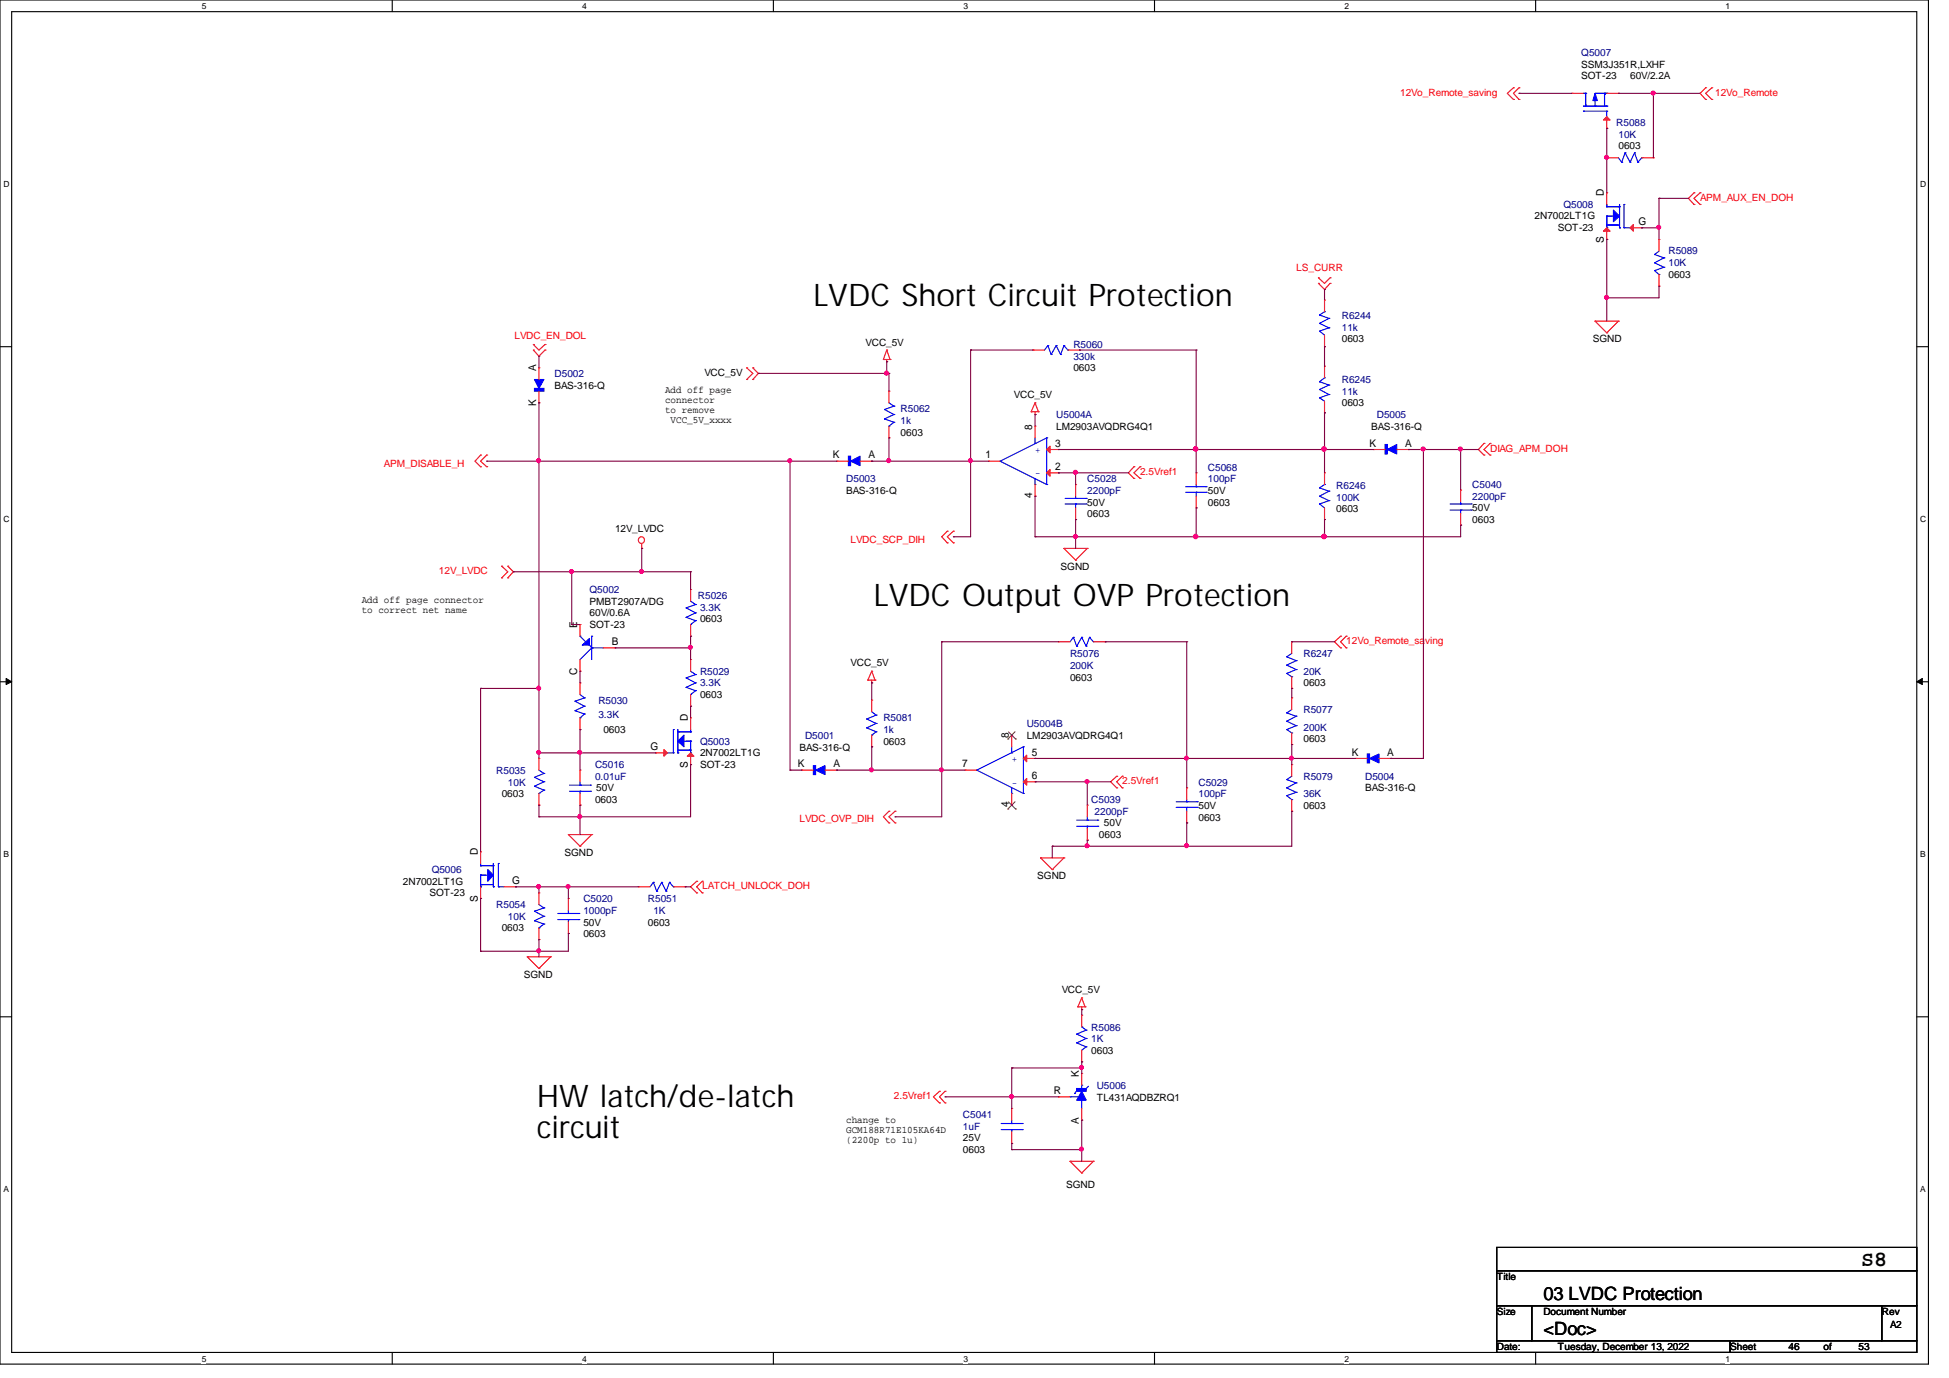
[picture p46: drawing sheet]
<svg xmlns="http://www.w3.org/2000/svg" width="297mm" height="210mm" viewBox="0 0 297 210" stroke-linecap="round" stroke-linejoin="round" font-family="sans-serif">
<defs><g id="words">
<g font-size="4.7">
<text x="124" y="46.7">LVDC Short Circuit Protection</text>
<text x="133.2" y="92.4">LVDC Output OVP Protection</text>
<text x="81.8" y="168.7">HW latch/de-latch</text>
<text x="81.8" y="173.4">circuit</text>
</g>
<text font-size="3.3" x="283.6" y="193">S8</text>
<g font-size="2.8">
<text x="235.2" y="203.4">&lt;Doc&gt;</text>
<text x="235.2" y="198">03 LVDC Protection</text>
</g>
<g font-size="1.6">
<text x="244.4" y="29.9" transform="rotate(-90 244.4 29.9)">D</text>
<text x="249.7" y="34.3">G</text>
<text x="244.4" y="37" transform="rotate(-90 244.4 37)">S</text>
<text x="81.7" y="56.6" transform="rotate(-90 81.7 56.6)">A</text>
<text x="81.7" y="61.9" transform="rotate(-90 81.7 61.9)">K</text>
<text x="157.3" y="65.4" transform="rotate(-90 157.3 65.4)">8</text>
<text x="126.9" y="69.8">K</text>
<text x="132.3" y="69.8">A</text>
<text x="150.2" y="69.8">1</text>
<text x="160.8" y="68.1">3</text>
<text x="160.8" y="71.6">2</text>
<text x="208.7" y="68.1">K</text>
<text x="214.1" y="68.1">A</text>
<text x="157.3" y="75.9" transform="rotate(-90 157.3 75.9)">4</text>
<text x="88" y="95.7" transform="rotate(-90 88 95.7)">E</text>
<text x="93.2" y="98.3">B</text>
<text x="88" y="102.9" transform="rotate(-90 88 102.9)">C</text>
<text x="104.8" y="109.9" transform="rotate(-90 104.8 109.9)">D</text>
<text x="153.8" y="112.5" transform="rotate(-90 153.8 112.5)">8</text>
<text x="99.1" y="114.3">G</text>
<text x="104.8" y="117" transform="rotate(-90 104.8 117)">S</text>
<text x="121.6" y="116.9">K</text>
<text x="127" y="116.9">A</text>
<text x="146.6" y="116.9">7</text>
<text x="157.2" y="115.1">5</text>
<text x="157.2" y="118.7">6</text>
<text x="206" y="115.1">K</text>
<text x="211.4" y="115.1">A</text>
<text x="153.8" y="123" transform="rotate(-90 153.8 123)">4</text>
<text x="72.8" y="130.3" transform="rotate(-90 72.8 130.3)">D</text>
<text x="72.8" y="137.4" transform="rotate(-90 72.8 137.4)">S</text>
<text x="78.1" y="134.7">G</text>
<text x="160.6" y="166.7">R</text>
<text x="164.4" y="164.1" transform="rotate(-90 164.4 164.1)">K</text>
<text x="164.4" y="171.2" transform="rotate(-90 164.4 171.2)">A</text>
</g>
<g font-size="1.5" fill="#000080">
<text x="241" y="8.6">Q5007</text>
<text x="246.3" y="19.2">R5088</text>
<text x="246.6" y="21">10K</text>
<text x="238.3" y="31.7">Q5008</text>
<text x="254.3" y="38.8">R5089</text>
<text x="254.3" y="40.6">10K</text>
<text x="163.6" y="53">R5060</text>
<text x="204.5" y="48.6">R6244</text>
<text x="204.5" y="50.4">11k</text>
<text x="84.5" y="57.5">D5002</text>
<text x="163.6" y="54.8">330k</text>
<text x="204.5" y="58.3">R6245</text>
<text x="137.2" y="62.8">R5062</text>
<text x="137.2" y="64.6">1k</text>
<text x="161" y="63.7">U5004A</text>
<text x="204.5" y="60.1">11k</text>
<text x="209.8" y="63.7">D5005</text>
<text x="184.1" y="71.7">C5068</text>
<text x="128.9" y="73.5">D5003</text>
<text x="165.7" y="73.5">C5028</text>
<text x="165.7" y="75.3">2200pF</text>
<text x="184.1" y="73.5">100pF</text>
<text x="203.6" y="74.5">R6246</text>
<text x="203.6" y="76.3">100K</text>
<text x="224.4" y="74.3">C5040</text>
<text x="224.4" y="76.1">2200pF</text>
<text x="89.8" y="90.3">Q5002</text>
<text x="106.3" y="91.3">R5026</text>
<text x="106.7" y="93">3.3K</text>
<text x="163.1" y="100.2">R5076</text>
<text x="163.1" y="101.9">200K</text>
<text x="198.6" y="100.2">R6247</text>
<text x="91.2" y="107.3">R5030</text>
<text x="106.7" y="102.8">R5029</text>
<text x="106.7" y="104.6">3.3K</text>
<text x="198.6" y="102.8">20K</text>
<text x="91.2" y="109.4">3.3K</text>
<text x="106.7" y="113.5">Q5003</text>
<text x="122.7" y="112.6">D5001</text>
<text x="134.6" y="109.9">R5081</text>
<text x="134.6" y="111.7">1k</text>
<text x="156.5" y="110.8">U5004B</text>
<text x="198.6" y="108.6">R5077</text>
<text x="198.6" y="111.3">200K</text>
<text x="75.6" y="117.9">R5035</text>
<text x="77.4" y="119.7">10K</text>
<text x="90.7" y="117">C5016</text>
<text x="90.7" y="118.8">0.01uF</text>
<text x="182.6" y="119.7">C5029</text>
<text x="198.6" y="118.8">R5079</text>
<text x="208" y="118.8">D5004</text>
<text x="166.3" y="122.3">C5039</text>
<text x="166.8" y="124.1">2200pF</text>
<text x="182.6" y="121.5">100pF</text>
<text x="198.6" y="121.5">36K</text>
<text x="65.8" y="133">Q5006</text>
<text x="88.9" y="137.5">C5020</text>
<text x="98.7" y="137.5">R5051</text>
<text x="75.6" y="138.3">R5054</text>
<text x="77.4" y="140.1">10K</text>
<text x="88.9" y="139.3">1000pF</text>
<text x="99.6" y="139.3">1K</text>
<text x="166.3" y="157.1">R5086</text>
<text x="166.3" y="158.8">1K</text>
<text x="167.1" y="165.9">U5006</text>
<text x="146.7" y="170.3">C5041</text>
<text x="146.7" y="172.1">1uF</text>
</g>
<g font-size="1.5">
<text x="241" y="10.3">SSM3J351R,LXHF</text>
<text x="241" y="12.1">SOT-23</text>
<text x="248.4" y="12.1">60V/2.2A</text>
<text x="246.6" y="22.8">0603</text>
<text x="233.8" y="33.4">2N7002LT1G</text>
<text x="237.4" y="35.2">SOT-23</text>
<text x="254.3" y="42.3">0603</text>
<text x="131.9" y="52.7">VCC_5V</text>
<text x="204.5" y="52.2">0603</text>
<text x="242.7" y="52.2">SGND</text>
<text x="84.5" y="59.3">BAS-316-Q</text>
<text x="101.3" y="59.9">Add off page</text>
<text x="107.4" y="57.2">VCC_5V</text>
<text x="163.6" y="56.6">0603</text>
<text x="101.3" y="61.5">connector</text>
<text x="101.3" y="63">to remove</text>
<text x="102.2" y="64.5">VCC_5V_xxxx</text>
<text x="154.5" y="60.6">VCC_5V</text>
<text x="161" y="65.4">LM2903AVQDRG4Q1</text>
<text x="204.5" y="61.9">0603</text>
<text x="209" y="65.4">BAS-316-Q</text>
<text x="137.2" y="66.4">0603</text>
<text x="128.9" y="75.3">BAS-316-Q</text>
<text x="165.7" y="77">50V</text>
<text x="184.1" y="75.3">50V</text>
<text x="184.1" y="77">0603</text>
<text x="224.4" y="77.9">50V</text>
<text x="93.7" y="81.1">12V_LVDC</text>
<text x="165.7" y="78.8">0603</text>
<text x="203.6" y="78.1">0603</text>
<text x="224.4" y="79.7">0603</text>
<text x="161.6" y="86.8">SGND</text>
<text x="55.1" y="91.9">Add off page connector</text>
<text x="55.1" y="93.5">to correct net name</text>
<text x="89.8" y="95.7">SOT-23</text>
<text x="89.8" y="93.9">60V/0.6A</text>
<text x="89.8" y="92.1">PMBT2907A/DG</text>
<text x="106.7" y="94.8">0603</text>
<text x="129.6" y="101.5">VCC_5V</text>
<text x="106.7" y="106.3">0603</text>
<text x="163.1" y="103.7">0603</text>
<text x="198.6" y="104.6">0603</text>
<text x="91.9" y="111.7">0603</text>
<text x="134.6" y="113.5">0603</text>
<text x="156.5" y="112.6">LM2903AVQDRG4Q1</text>
<text x="198.6" y="113.1">0603</text>
<text x="106.7" y="117">SOT-23</text>
<text x="106.7" y="115.2">2N7002LT1G</text>
<text x="121.8" y="114.4">BAS-316-Q</text>
<text x="76.5" y="121.5">0603</text>
<text x="90.7" y="122.3">0603</text>
<text x="90.8" y="120.6">50V</text>
<text x="168.2" y="125.9">50V</text>
<text x="182.6" y="123.3">50V</text>
<text x="182.6" y="125.1">0603</text>
<text x="198.6" y="123.3">0603</text>
<text x="208" y="120.6">BAS-316-Q</text>
<text x="86" y="130.4">SGND</text>
<text x="167.5" y="127.7">0603</text>
<text x="61.4" y="134.8">2N7002LT1G</text>
<text x="65.4" y="136.6">SOT-23</text>
<text x="158.1" y="133.9">SGND</text>
<text x="76.5" y="141.9">0603</text>
<text x="88.9" y="141.1">50V</text>
<text x="88.9" y="142.8">0603</text>
<text x="98.7" y="141.1">0603</text>
<text x="79.8" y="149">SGND</text>
<text x="161.8" y="151.3">VCC_5V</text>
<text x="166.3" y="160.6">0603</text>
<text x="167.1" y="167.7">TL431AQDBZRQ1</text>
<text x="128.9" y="171.1">change to</text>
<text x="128.9" y="172.6">GCM188R71E105KA64D</text>
<text x="146.7" y="173.9">25V</text>
<text x="128.9" y="174.2">(2200p to 1u)</text>
<text x="146.7" y="175.7">0603</text>
<text x="162.5" y="181">SGND</text>
<text x="228.1" y="195.1">Title</text>
<text x="228.1" y="200.4">Size</text>
<text x="235.2" y="200.4">Document Number</text>
<text x="286.8" y="200.4">Rev</text>
<text x="288" y="202.4">A2</text>
<text x="228.1" y="205.7">Date:</text>
<text x="237.4" y="205.7">Tuesday, December 13, 2022</text>
<text x="263.6" y="205.7">Sheet</text>
<text x="272.5" y="205.7">46</text>
<text x="277.9" y="205.7">of</text>
<text x="283.2" y="205.7">53</text>
</g>
<g font-size="1.5" fill="#f00">
<text x="213.4" y="14.6">12Vo_Remote_saving</text>
<text x="261.4" y="14.6">12Vo_Remote</text>
<text x="259.1" y="30.6">APM_AUX_EN_DOH</text>
<text x="197.5" y="41.2">LS_CURR</text>
<text x="78.4" y="51.7">LVDC_EN_DOL</text>
<text x="58.5" y="71.1">APM_DISABLE_H</text>
<text x="227.1" y="68.8">DIAG_APM_DOH</text>
<text x="173.7" y="72.4">2.5Vref1</text>
<text x="129.6" y="82.7">LVDC_SCP_DIH</text>
<text x="66.9" y="87.5">12V_LVDC</text>
<text x="205.1" y="98.1">12Vo_Remote_saving</text>
<text x="171" y="119.5">2.5Vref1</text>
<text x="121.8" y="125.2">LVDC_OVP_DIH</text>
<text x="107" y="135.5">LATCH_UNLOCK_DOH</text>
<text x="136.2" y="167.5">2.5Vref1</text>
</g>
<g font-size="1.5" fill="#00f">
<text x="157.7" y="69">+</text>
<text x="157.7" y="72.6">-</text>
<text x="154.2" y="116.2">+</text>
<text x="154.2" y="119.7">-</text>
</g>
<g font-size="1.3">
<text x="30.7" y="1.4">5</text>
<text x="88.7" y="1.4">4</text>
<text x="146.8" y="1.4">3</text>
<text x="204.9" y="1.4">2</text>
<text x="263" y="1.4">1</text>
<text x=".5" y="28.4">D</text>
<text x="292.6" y="28.4">D</text>
<text x=".5" y="79.5">C</text>
<text x="292.6" y="79.5">C</text>
<text x=".5" y="130.6">B</text>
<text x="292.6" y="130.6">B</text>
<text x=".5" y="181.6">A</text>
<text x="292.6" y="181.6">A</text>
<text x="30.7" y="207.5">5</text>
<text x="88.7" y="207.5">4</text>
<text x="146.8" y="207.5">3</text>
<text x="204.9" y="207.5">2</text>
<text x="263" y="207.5">1</text>
</g>
</g></defs>
<path d="M0 0h293.9v207.9h-293.9zM1.8 1.8h290.3v204.3h-290.3z" fill="none" stroke="#000" stroke-width=".17"/>
<g fill="#fff">
<path d="M30.7 .3h.7v1.4h-.7z"/>
<path d="M30.7 206.3h.7v1.5h-.7z"/>
</g>
<path d="M59.8 0v1.8M59.8 206.1v1.8" fill="none" stroke="#000" stroke-width=".17"/>
<g fill="#fff">
<path d="M88.7 .3h.7v1.4h-.7z"/>
<path d="M88.7 206.3h.7v1.5h-.7z"/>
</g>
<path d="M117.9 0v1.8M117.9 206.1v1.8" fill="none" stroke="#000" stroke-width=".17"/>
<g fill="#fff">
<path d="M146.8 .3h.7v1.4h-.7z"/>
<path d="M146.8 206.3h.7v1.5h-.7z"/>
</g>
<path d="M175.9 0v1.8M175.9 206.1v1.8" fill="none" stroke="#000" stroke-width=".17"/>
<g fill="#fff">
<path d="M204.9 .3h.7v1.4h-.7z"/>
<path d="M204.9 206.3h.7v1.5h-.7z"/>
</g>
<path d="M234 0v1.8M234 206.1v1.8" fill="none" stroke="#000" stroke-width=".17"/>
<g fill="#fff">
<path d="M263 .3h.7v1.4h-.7z"/>
<path d="M263 206.3h.7v1.5h-.7z"/>
<path d="M.5 27.3h.9v1.4h-.9z"/>
<path d="M292.6 27.3h.9v1.4h-.9z"/>
<path d="M.5 78.3h.9v1.5h-.9z"/>
<path d="M292.6 78.3h.9v1.5h-.9z"/>
</g>
<path d="M0 52.8h1.8M292.1 52.8h1.8" fill="none" stroke="#000" stroke-width=".17"/>
<g fill="#fff">
<path d="M.5 129.4h.9v1.4h-.9z"/>
<path d="M292.6 129.4h.9v1.4h-.9z"/>
</g>
<path d="M0 103.9h1.8M292.1 103.9h1.8" fill="none" stroke="#000" stroke-width=".17"/>
<path d="M.9 103.4l.9 .5-.9 .4zM292.1 103.9l.8-.5v.9z" fill="#000"/>
<path d="M.9 103.4l.9 .5-.9 .4zM292.1 103.9l.8-.5v.9z" fill="none" stroke="#000" stroke-width=".15"/>
<g fill="#fff">
<path d="M.5 180.4h.8v1.5h-.8z"/>
<path d="M292.6 180.4h.8v1.5h-.8z"/>
</g>
<path d="M0 154.9h1.8M292.1 154.9h1.8M228.1 190.1h64v3.5h-64zM228.1 193.6h64v5.4h-64zM228.1 199h5.3v5.3h-5.3zM233.4 199h53.4v5.3h-53.4zM286.8 199h5.3v5.3h-5.3zM228.1 204.3h35.6v1.8h-35.6zM263.7 204.3h28.4v1.8h-28.4z" fill="none" stroke="#000" stroke-width=".17"/>
<g fill="none" stroke="#f00" stroke-width=".17">
<path d="M230.6 13.4h.1M230.6 15.2h.1M230.6 13.4l-.9 .8 .9 1M231.5 13.4h.1M231.5 15.2h.1M231.5 13.4l-.9 .8 .9 1M259.9 15.2h.1M259.9 13.4h.1M259.9 13.4l-.8 .8 .8 1M260.9 13.4h.1M260.9 15.2h.1M260.9 13.4l-1 .8 1 1"/>
<path d="M258.1 29.4h.1M258.1 31.2h.1M258.1 29.4l-.8 .8 .8 1M259.1 31.2h.1M259.1 29.4h.1M259.1 29.4l-1 .8 1 1M81.3 53.3h.1M81.3 52.5h.1M81.3 53.3l.8 1 1-1M81.3 52.5l.8 .8 1-.8M83.1 53.3h.1M83.1 52.5h.1"/>
<path d="M113.8 56h.1M113.8 57.8h.1M113.8 56l.9 .9-.9 .9M114.7 57.8h.1M114.7 56h.1M114.7 56l.9 .9-.9 .9M134.6 54.8h.1M134.6 54.8h1M135.1 55.1h.1M135.1 53.3h.1M135.1 54.8v.3M135.1 53.3l-.5 1.5"/>
<path d="M135.1 53.3l.5 1.5M135.6 54.8h.1M200.9 43.2h.1M200.9 42.3h.1M200.9 43.2l.9 .9 .9-.9M200.9 42.3l.9 .9 .9-.9M202.7 43.2h.1M202.7 42.3h.1M243.1 48.9h.1M243.1 48.9h3.5M243.1 48.9l1.8 1.8M244.9 50.7h.1"/>
<path d="M246.6 48.9h.1M246.6 48.9l-1.7 1.8M73.2 69.3h.1M73.2 71.1h.1M73.2 69.3l-.8 1 .8 .8M74.2 69.3h.1M74.2 71.1h.1M74.2 69.3l-1 1 1 .8M157.1 62.7h.1M157.1 62.7h1.1M157.7 63.2h.1M157.7 61.4h.1"/>
<path d="M157.7 62.7v.5M157.7 61.4l-.6 1.3M157.7 61.4l.5 1.3M158.2 62.7h.1M172.8 71.1h.1M172.8 72.9h.1M172.8 71.1l-.8 1 .8 .8M173.7 72.9h.1M173.7 71.1h.1M173.7 71.1l-.9 1 .9 .8M226.1 67.6h.1M226.1 69.3h.1"/>
<path d="M226.1 67.6l-.8 .9 .8 .8M227.1 69.3h.1M227.1 67.6h.1M227.1 67.6l-1 .9 1 .8M76.5 86.3h.1M76.5 88.1h.1M76.5 86.3l.9 .8-.9 1M77.4 88.1h.1M77.4 86.3h.1M77.4 86.3l.8 .8-.8 1M97.8 83.6h.1M97.8 82.9v.7"/>
<path d="M144.4 80.9h.1M144.4 82.7h.1M144.4 80.9l-.9 .9 .9 .9M145.3 80.9h.1M145.3 82.7h.1M145.3 80.9l-.9 .9 .9 .9M162.1 83.6h.1M162.1 83.6h3.6M162.1 83.6l1.8 1.7M163.9 85.3h.1M165.7 83.6h.1M165.7 83.6l-1.8 1.7"/>
<path d="M204.3 98.7h.1M204.3 96.9h.1M204.3 96.9l-.9 .9 .9 .9M205.1 96.9h.1M205.1 98.7h.1M205.1 96.9l-.8 .9 .8 .9M132.2 103.6h.1M132.2 103.6h1.1M132.8 104.1h.1M132.8 102.3h.1M132.8 103.6v.5M132.8 102.3l-.6 1.3"/>
<path d="M132.8 102.3l.5 1.3M133.3 103.6h.1M170.2 118.3h.1M170.2 118.3l-1 .8 1 1M171 118.3h.1M171 118.3l-.8 .8 .8 1M86.6 127.2h.1M86.6 127.2h3.6M86.6 127.2l1.8 1.7M88.4 128.9h.1M90.2 127.2h.1M90.2 127.2l-1.8 1.7"/>
<path d="M97.3 135.1h.1M97.3 135.1h1.8M102.6 135.1h1.8M104.4 135.1h.1M106.2 134.3h.1M106.2 136.1h.1M106.2 134.3l-1 .8 1 1M107 136.1h.1M107 134.3h.1M107 134.3l-.8 .8 .8 1M135.5 123.6h.1M135.5 125.4h.1"/>
<path d="M135.5 123.6l-.9 .9 .9 .9M136.4 123.6h.1M136.4 125.4h.1M136.4 123.6l-.9 .9 .9 .9M158.6 130.7h.1M158.6 130.7h3.5M158.6 130.7l1.8 1.8M160.4 132.5h.1M162.1 130.7h.1M162.1 130.7l-1.7 1.8M170.2 120.1h.1M171 120.1h.1"/>
<path d="M80.3 145.8h.1M80.3 145.8h3.6M80.3 145.8l1.8 1.8M82.1 147.6h.1M83.9 145.8h.1M83.9 145.8l-1.8 1.8M164.3 153.4h.1M164.3 153.4h1.1M164.8 153.8h.1M164.8 152.1h.1M164.8 153.4v.4M164.8 152.1l-.5 1.3"/>
<path d="M164.8 152.1l.6 1.3M165.4 153.4h.1M143.2 166.3h.1M143.2 168.1h.1M143.2 166.3l-1 .8 1 1M144 166.3h.1M144 168.1h.1M144 166.3l-.8 .8 .8 1M163.1 177h.1M163.1 177h3.5M163.1 177l1.7 1.7M164.8 178.7h.1"/>
<path d="M166.6 177h.1M166.6 177l-1.8 1.7"/>
<circle cx="97.7" cy="82.3" r=".49"/>
</g>
<g fill="none" stroke="#00f" stroke-width=".17">
<path d="M88.4 96.9h.1M88.4 96.9l.8 .9M89.8 98.3l.4 .4M90.2 96.9h.1M90.2 98.7h.1M90.2 96.9v3.6M90.2 98.7l-1.8 1.8M90.2 98.7h1.7M99.6 134.5h.1M99.6 134.5l-.5 .6M99.6 134.5l.5 1.3M100.1 135.8h.1"/>
<path d="M100.8 134.5h.1M100.8 134.5l-.7 1.3M100.8 134.5l.7 1.3M101.5 135.8h.1M102 134.5h.1M102 134.5l-.5 1.3M102 134.5l.6 .6M102.6 135.1h.1"/>
</g>
<path d="M88.7 98.3l1.1-1v1z" fill="#00f"/>
<g fill="none" stroke="#00f" stroke-width=".17">
<path d="M244.9 31.5h.1M244.9 32.9h.1M244.9 34.7h.1M244.9 34.3h.1M244.9 31.2v.3M244.9 32.9v1.8M244.9 31.5h1.9M244.9 32.9h1M244.9 34.3h1.9M245 34.3h.1M246.6 31.5h.1M246.8 34.7h.1"/>
<path d="M246.8 31.5h.1M246.8 31.2v3.5M247.5 34.7h.1M247.5 31.2h.1M247.5 34.7h.9M247.5 31.2v3.5M88.7 98.3l1.1-1v1z"/>
</g>
<path d="M88.4 95.2h.1M88.4 95.2v1.7M91.9 98.7h1.8M93.7 98.7h.1M88.4 102.3h.1M88.4 100.5v1.8" fill="none" stroke="#f00" stroke-width=".17"/>
<path d="M245.9 32l.9 .9-.9 .9z" fill="#00f"/>
<path d="M245.9 32l.9 .9-.9 .9z" fill="none" stroke="#00f" stroke-width=".17"/>
<path d="M248.4 34.7l.5-.5v1z" fill="#f00"/>
<path d="M248.4 34.7l.5-.5v1zM248.4 34.7h1.8M250.2 34.7h.1" fill="none" stroke="#f00" stroke-width=".17"/>
<path d="M244.3 35.2l.6-.5 .5 .5z" fill="#f00"/>
<path d="M244.3 35.2l.6-.5 .5 .5zM244.9 36.5h.1M244.9 29.4h.1M244.9 29.4v1.8M244.9 34.7v1.8M157.4 53.3h.1M157.4 53.3h1.8M162.7 53.3h1.8M164.5 53.3h.1" fill="none" stroke="#f00" stroke-width=".17"/>
<path d="M159.7 52.7h.1M159.7 52.7l-.5 .6M159.7 52.7l.5 1.3M160.2 54h.1M161 52.7h.1M161 52.7l-.8 1.3M161 52.7l.6 1.3M161.6 54h.1M162.1 52.7h.1M162.1 52.7l-.5 1.3M162.1 52.7l.6 .6M162.7 53.3h.1" fill="none" stroke="#00f" stroke-width=".17"/>
<path d="M211.1 67.7h.3v1.5h-.3z" fill-rule="evenodd" fill="#00f"/>
<path d="M211.1 67.7h.3v1.5h-.3z" fill="none" stroke="#00f" stroke-width=".17"/>
<path d="M211.4 68.5l1.5-.8v1.5z" fill-rule="evenodd" fill="#00f"/>
<g fill="none" stroke="#00f" stroke-width=".17">
<path d="M241.3 16.9h.1M241.3 16.2h3.6M241.3 14.2h.3M241.3 16.9h3.6M241.6 14.2h.1M241.6 16h.1M241.6 16.2h.1M241.6 14.2v2M243.1 16.2h.1M243.1 14.2h1.8M243.1 15.2v1M244.5 14.4h.1"/>
<path d="M244.5 14.2h.1M244.5 14.2v2M244.9 16.2h.1M244.9 14.2h.1M244.9 16.9h.1M244.9 16.9v.9M162.3 76.8h3.2M162.3 75.9h3.2M163.9 75.9h.1M163.9 76.8h.1M163.9 75.6v.3M163.9 76.8v.6"/>
<path d="M165.5 76.8h.1M165.5 75.9h.1M211.4 68.5l1.5-.8v1.5zM104.6 92.6h.1M104.6 94.1h.1M104.6 92.6l1.4 .8M104.6 94.1l1.4 .5M105.2 95.2h.1M105.2 91.6l.8 .5M106 92.1h.1M106 93.4h.1M106 94.6h.1"/>
<path d="M106 92.1l-1.4 .5M106 93.4l-1.4 .7M106 94.6l-.8 .6M163.6 97.1h.1M163.6 97.1l-.5 .7M163.6 97.1l.5 1.4M164.1 98.5h.1M164.8 97.1h.1M164.8 97.1l-.7 1.4M164.8 97.1l.7 1.4M165.5 98.5h.1M166 97.1h.1"/>
<path d="M166 97.1l-.5 1.4M166 97.1l.6 .7M166.6 97.8h.1M104.6 103.3h.1M104.6 104.7h.1M104.6 103.3l1.4 .8M104.6 104.7l1.4 .5M105.2 105.8h.1M105.2 102.3l.8 .5M106 102.8h.1M106 104.1h.1M106 105.2h.1"/>
<path d="M106 102.8l-1.4 .5M106 104.1l-1.4 .6M106 105.2l-.8 .6M196.1 118.8h.1M196.1 108.6h.1M196.1 109.9h.1M196.1 111.2h.1M196.1 118.8l1.4 .5M196.1 108.6l1.4 .5M196.1 109.9l1.4 .7M196.1 111.2l.7 .5M196.8 111.7h.1"/>
<path d="M196.8 118.3l-.7 .5M196.8 108.1l-.7 .5M197.5 119.3h.1M197.5 109.1h.1M197.5 110.6h.1M197.5 119.3l-1.4 .8M197.5 109.1l-1.4 .8M197.5 110.6l-1.4 .6M196.1 120.1h.1M196.1 121.2h.1M196.1 120.1l1.4 .6M196.1 121.2l.7 .6"/>
<path d="M196.8 121.8h.1M197.5 120.7h.1M197.5 120.7l-1.4 .5M164.1 158.9h.1M164.1 157.6h.1M164.1 158.9l1.4 .6M164.1 157.6l1.4 .6M164.8 156.5h.1M164.8 156.5l.7 .5M165.5 159.5h.1M165.5 158.2h.1M165.5 157h.1"/>
<path d="M165.5 159.5l-.7 .5M165.5 158.2l-1.4 .7M165.5 157l-1.4 .6"/>
</g>
<g fill="none" stroke="#f00" stroke-width=".17">
<path d="M163.9 73.8h.1M163.9 79.2h.1M163.9 73.8v1.8M163.9 77.4v1.8M209.3 68.5h.1M209.3 68.5h1.8M212.9 68.5h1.7M214.6 68.5h.1M105.2 89.8h.1M105.2 96.9h.1M105.2 89.8v1.8M105.2 95.2v1.7"/>
<path d="M161.3 97.8h.1M161.3 97.8h1.8M166.6 97.8h1.8M168.4 97.8h.1M105.2 100.5h.1M105.2 107.6h.1M105.2 100.5v1.8M105.2 105.8v1.8M196.8 116.5h.1M196.8 106.3h.1M196.8 113.5h.1M196.8 106.3v1.8"/>
<path d="M196.8 111.7v1.8M196.8 116.5v1.8M196.8 123.6h.1M196.8 121.8v1.8M164.8 154.7h.1M164.8 154.7v1.8M164.8 161.8h.1M164.8 160v1.8"/>
</g>
<path d="M243.1 14.2l.3 1.1h-.7z" fill="#00f"/>
<path d="M243.1 14.2l.3 1.1h-.7z" fill="none" stroke="#00f" stroke-width=".17"/>
<path d="M244.3 18.3l.6-.5 .5 .5z" fill="#f00"/>
<path d="M239.5 14.2h.1M239.5 14.2h1.8M244.3 18.3l.6-.5 .5 .5zM244.9 19.6h.1M244.9 17.8v1.8M244.9 14.2h1.7M246.6 14.2h.1M201.8 52.8h.1M201.8 45.7h.1M201.8 45.7v1.8M201.8 51.1v1.7" fill="none" stroke="#f00" stroke-width=".17"/>
<g fill="none" stroke="#00f" stroke-width=".17">
<path d="M201.1 50.5h.1M201.1 49.3h.1M201.1 48h.1M201.1 50.5l.7 .6M201.1 49.3l1.4 .7M201.1 48l1.4 .5M201.8 47.5h.1M201.8 47.5l-.7 .5M202.5 50h.1M202.5 48.5h.1M202.5 50l-1.4 .5M202.5 48.5l-1.4 .8"/>
<path d="M148.8 117.3h.1M148.8 117.3l7.2 3.6M154.2 114.7h.1M154.2 113.8v.9M156 113.8h.1M156 113.8l-7.2 3.5M156 113.8v7.1M154.2 120.9h.1M154.2 120.1v.8M156 120.9h.1"/>
</g>
<path d="M156 115.6l.5-.5v1z" fill="#f00"/>
<path d="M156 115.6l.5-.5v1zM156 115.6h1.7M157.7 115.6h.1" fill="none" stroke="#f00" stroke-width=".17"/>
<path d="M156 119.1l.5-.5v1z" fill="#f00"/>
<path d="M147.1 117.3h.1M147.1 117.3h1.7M154.2 112h.1M154.2 112v1.8M156 119.1l.5-.5v1zM156 119.1h1.7M157.7 119.1h.1M154.2 122.7h.1M154.2 120.9v1.8" fill="none" stroke="#f00" stroke-width=".17"/>
<path d="M153.6 112.6h.1M153.7 111.5l1.1 1.1M154.7 111.5l-1.1 1.1M154.8 112.6h.1M153.6 123.3h.1M153.7 122.2l1.1 1.1M154.7 122.2l-1.1 1.1M154.8 123.3h.1" fill="none" stroke="#804000" stroke-width=".15"/>
<path d="M152.4 70.3h.1M152.4 70.3l7.1 3.5M157.7 67.6h.1M157.7 73.8h.1M157.7 66.7v.9M157.7 72.9v.9M159.5 73.8h.1M159.5 66.7h.1M159.5 66.7l-7.1 3.6M159.5 66.7v7.1" fill="none" stroke="#00f" stroke-width=".17"/>
<path d="M159.5 68.5l.5-.5v1z" fill="#f00"/>
<path d="M159.5 68.5l.5-.5v1zM159.5 68.5h1.8M161.3 68.5h.1" fill="none" stroke="#f00" stroke-width=".17"/>
<path d="M159.5 72.1l.5-.6v1.1z" fill="#f00"/>
<g fill="none" stroke="#f00" stroke-width=".17">
<path d="M150.6 70.3h.1M150.6 70.3h1.8M157.7 64.9h.1M157.7 75.6h.1M157.7 64.9v1.8M157.7 73.8v1.8M159.5 72.1l.5-.6v1.1zM159.5 72.1h1.8M161.3 72.1h.1M201.8 79.2h.1M201.8 72.1h.1M201.8 72.1v1.7"/>
<path d="M201.8 77.4v1.8M88.4 117.3h.1M88.4 117.3v1.8M88.4 122.7h.1M88.4 120.9v1.8M180.8 120.1h.1M180.8 125.4h.1M180.8 120.1v1.7M180.8 123.6v1.8"/>
</g>
<g fill="none" stroke="#00f" stroke-width=".17">
<path d="M201.1 76.8h.1M201.1 75.6h.1M201.1 74.3h.1M201.1 76.8l.7 .6M201.1 75.6l1.4 .7M201.1 74.3l1.4 .5M201.8 73.8h.1M201.8 73.8l-.7 .5M202.5 76.3h.1M202.5 74.8h.1M202.5 76.3l-1.4 .5M202.5 74.8l-1.4 .8"/>
<path d="M86.8 119.6h3.2M88.4 119.6h.1M88.4 119.1v.5M90 119.6h.1M73.2 131.9h.1M73.2 133.4h.1M73.2 135.1h.1M73.2 134.8h.1M73.2 131.6v.3M73.2 133.4v1.7M73.2 131.9h2M73.2 133.4h1.1"/>
<path d="M73.2 134.8h2M73.4 134.8h.1M75 131.9h.1M75.2 135.1h.1M75.2 131.9h.1M75.2 131.6v3.5M75.9 135.1h.1M75.9 131.6h.1M75.9 135.1h.9M75.9 131.6v3.5M86.8 120.6h3.2M88.4 120.6h.1"/>
<path d="M88.4 120.6v.3M90 120.6h.1M179.2 123h3.3M179.2 122.2h3.3M180.8 122.2h.1M180.8 123h.1M180.8 121.8v.4M180.8 123v.6M182.5 123h.1M182.5 122.2h.1"/>
</g>
<path d="M74.3 132.5l.9 .9-.9 .9z" fill="#00f"/>
<g fill="none" stroke="#00f" stroke-width=".17">
<path d="M196.8 99.6l-.7 .5M196.1 100.1h.1M196.1 101.3h.1M196.1 102.6h.1M196.1 100.1l1.4 .6M196.1 101.3l1.4 .7M196.1 102.6l.7 .5M196.8 103.1h.1M197.5 100.7h.1M197.5 102h.1M197.5 100.7l-1.4 .6M197.5 102l-1.4 .6"/>
<path d="M74.3 132.5l.9 .9-.9 .9z"/>
</g>
<path d="M196.8 97.8h.1M196.8 97.8v1.8M196.8 104.9h.1M196.8 103.1v1.8M73.2 136.9h.1M73.2 129.8h.1M73.2 129.8v1.8M73.2 135.1v1.8M76.8 135.1h1.8M78.6 135.1h.1" fill="none" stroke="#f00" stroke-width=".17"/>
<path d="M164.1 165.9h1.4v.4h-1.4z" fill-rule="evenodd" fill="#00f"/>
<path d="M163.1 167.1h.1M163.1 167.1h1.4M163.7 166.6h.1M164.1 165.9h1.4v.4h-1.4zM164.3 166l-.6 .6M164.8 165.4h.1M164.8 167.6h.1M164.8 165.4v.5M164.8 167.6v1.3M165.4 166h.1M165.9 165.5l-.5 .5" fill="none" stroke="#00f" stroke-width=".17"/>
<path d="M164.8 166.3l.7 1.3h-1.4z" fill-rule="evenodd" fill="#00f"/>
<g fill="none" stroke="#00f" stroke-width=".17">
<path d="M101.7 114.7h.9M102.6 114.7h.1M102.6 111.2h.1M102.6 111.2v3.5M103.3 114.7h.1M103.3 111.5h.1M103.3 111.2v3.5M103.3 111.5h1.9M103.3 114.3h1.9M103.5 111.5h.1M104.2 112.9h1M105.1 114.3h.1"/>
<path d="M105.2 111.5h.1M105.2 112.9h.1M105.2 114.7h.1M105.2 114.3h.1M105.2 111.2v.3M105.2 112.9v1.8M164.8 166.3l.7 1.3h-1.4z"/>
</g>
<path d="M161.3 167.1h.1M161.3 167.1h1.8M164.8 170.7h.1M164.8 163.6h.1M164.8 163.6v1.8M164.8 168.9v1.8" fill="none" stroke="#f00" stroke-width=".17"/>
<path d="M103.3 112.9l.9-.9v1.8z" fill="#00f"/>
<path d="M103.3 112.9l.9-.9v1.8z" fill="none" stroke="#00f" stroke-width=".17"/>
<path d="M101.2 114.2l.5 .5-.5 .5z" fill="#f00"/>
<path d="M99.9 114.7h.1M99.9 114.7h1.8M101.2 114.2l.5 .5-.5 .5z" fill="none" stroke="#f00" stroke-width=".17"/>
<path d="M104.7 115.2l.5-.5 .5 .5z" fill="#f00"/>
<g fill="none" stroke="#f00" stroke-width=".17">
<path d="M244.9 24h.1M244.9 24h1.7M250.2 24h1.8M252 24h.1M201.8 55.8h.1M201.8 55.8v1.8M201.8 62.9h.1M201.8 61.1v1.8M222.6 74.7h.1M222.6 74.7v1.8M222.6 78.2v1.8M222.6 80h.1"/>
<path d="M82.1 115.6h.1M82.1 115.6v1.7M104.7 115.2l.5-.5 .5 .5zM105.2 116.5h.1M105.2 109.4h.1M105.2 109.4v1.8M105.2 114.7v1.8M82.1 122.7h.1M82.1 120.9v1.8M154.2 174.2h.1M154.2 168.9h.1M154.2 168.9v1.8"/>
<path d="M154.2 172.5v1.7"/>
</g>
<g fill="none" stroke="#00f" stroke-width=".17">
<path d="M246.6 24l.5 .7M247.1 24.7h.1M247.6 23.3h.1M247.6 23.3l-.5 1.4M247.6 23.3l.8 1.4M248.4 24.7h.1M249.1 23.3h.1M249.1 23.3l-.7 1.4M249.1 23.3l.5 1.4M249.6 24.7h.1M250.2 24h.1M250.2 24l-.6 .7"/>
<path d="M201.1 59.4h.1M201.1 58.2h.1M201.1 59.4l1.4 .7M201.1 58.2l1.4 .5M201.8 57.6h.1M201.8 57.6l-.7 .6M202.5 58.7h.1M202.5 58.7l-1.4 .7M201.1 60.6h.1M201.1 60.6l.7 .5M202.5 60.1h.1M202.5 60.1l-1.4 .5"/>
<path d="M221 77.7h3.2M221 76.8h3.2M222.6 76.8h.1M222.6 77.7h.1M222.6 76.5v.3M222.6 77.7v.5M224.2 77.7h.1M224.2 76.8h.1M81.4 118.4h.1M81.4 119.8h.1M81.4 118.4l1.5 .7M81.4 119.8l1.5 .6"/>
<path d="M82.1 117.3l.8 .6M82.9 117.9h.1M82.9 119.1h.1M82.9 117.9l-1.5 .5M82.9 119.1l-1.5 .7M82.1 120.9h.1M82.9 120.4h.1M82.9 120.4l-.8 .5M152.6 171.2h3.2M152.6 172.1h3.2M154.2 172.1h.1M154.2 171.2h.1"/>
<path d="M154.2 170.7v.5M154.2 172.1v.4M155.8 171.2h.1M155.8 172.1h.1"/>
</g>
<path d="M208.4 114.9h.3v1.3h-.3z" fill-rule="evenodd" fill="#00f"/>
<path d="M208.4 114.9h.3v1.3h-.3z" fill="none" stroke="#00f" stroke-width=".17"/>
<path d="M208.7 115.6l1.4-.7v1.3z" fill-rule="evenodd" fill="#00f"/>
<g fill="none" stroke="#00f" stroke-width=".17">
<path d="M180.7 75h3.1M180.7 74.2h3.1M182.3 74.2h.1M182.3 75h.1M182.3 73.8v.4M182.3 75v.6M183.8 75h.1M183.8 74.2h.1M87.6 106.8h.1M87.6 108.3h.1M87.6 106.8l1.5 .8M87.6 108.3l1.5 .5"/>
<path d="M88.4 109.4h.1M88.4 105.8l.7 .5M89.1 106.3h.1M89.1 107.6h.1M89.1 108.8h.1M89.1 106.3l-1.5 .5M89.1 107.6l-1.5 .7M89.1 108.8l-.7 .6M132.1 109.6h.1M132.1 110.9h.1M132.1 109.6l1.4 .6M132.1 110.9l1.4 .6"/>
<path d="M132.8 112h.1M132.8 108.5l.7 .5M133.5 109h.1M133.5 110.2h.1M133.5 111.5h.1M133.5 109l-1.4 .6M133.5 110.2l-1.4 .7M133.5 111.5l-.7 .5M208.7 115.6l1.4-.7v1.3zM81.4 138.9h.1M81.4 138.9l1.5 .7M82.1 137.8l.8 .5"/>
<path d="M82.9 138.3h.1M82.9 139.6h.1M82.9 138.3l-1.5 .6M82.9 139.6l-1.5 .7M164.1 125h3.2M164.1 125.9h3.2M165.7 125.9h.1M165.7 125h.1M165.7 124.5v.5M165.7 125.9v.3M167.3 125h.1M167.3 125.9h.1"/>
<path d="M81.4 140.3h.1M81.4 140.3l1.5 .5M82.1 141.4h.1M82.9 140.8h.1M82.9 140.8l-.8 .6"/>
</g>
<g fill="none" stroke="#f00" stroke-width=".17">
<path d="M182.3 72.1h.1M182.3 77.4h.1M182.3 72.1v1.7M182.3 75.6v1.8M88.4 104.1h.1M88.4 111.2h.1M88.4 104.1v1.7M88.4 109.4v1.8M132.8 106.7h.1M132.8 113.8h.1M132.8 106.7v1.8M132.8 112v1.8"/>
<path d="M206.6 115.6h.1M206.6 115.6h1.8M210.1 115.6h1.8M211.9 115.6h.1M82.1 136.1h.1M82.1 136.1v1.7M165.7 128h.1M165.7 122.7h.1M165.7 122.7v1.8M165.7 126.2v1.8M82.1 143.2h.1M82.1 141.4v1.8"/>
</g>
<path d="M129.3 69.5h.3v1.5h-.3z" fill-rule="evenodd" fill="#00f"/>
<path d="M129.3 69.5h.3v1.5h-.3z" fill="none" stroke="#00f" stroke-width=".17"/>
<path d="M129.6 70.3l1.5-.8v1.5z" fill-rule="evenodd" fill="#00f"/>
<g fill="none" stroke="#00f" stroke-width=".17">
<path d="M129.6 70.3l1.5-.8v1.5zM134.8 62.4h.1M134.8 63.8h.1M134.8 62.4l1.4 .8M134.8 63.8l1.4 .5M135.5 64.9h.1M135.5 61.4l.7 .5M136.2 61.9h.1M136.2 63.2h.1M136.2 64.3h.1M136.2 61.9l-1.4 .5M136.2 63.2l-1.4 .6"/>
<path d="M136.2 64.3l-.7 .6M85 139.2h3.2M86.6 139.2h.1M86.6 138.7v.5M88.2 139.2h.1M85 140.1h3.2M86.6 140.1h.1M86.6 140.1v.4M88.2 140.1h.1"/>
</g>
<path d="M135.5 59.6h.1M135.5 59.6v1.8M127.5 70.3h.1M127.5 70.3h1.8M131.1 70.3h1.7M132.8 70.3h.1M135.5 66.7h.1M135.5 64.9v1.8M86.6 136.9h.1M86.6 136.9v1.8M86.6 142.2h.1M86.6 140.5v1.7" fill="none" stroke="#f00" stroke-width=".17"/>
<path d="M124 116.7h.3v1.3h-.3z" fill-rule="evenodd" fill="#00f"/>
<path d="M124 116.7h.3v1.3h-.3z" fill="none" stroke="#00f" stroke-width=".17"/>
<path d="M124.3 117.3l1.4-.6v1.3z" fill-rule="evenodd" fill="#00f"/>
<g fill="none" stroke="#00f" stroke-width=".17">
<path d="M252.1 38.8h.1M252.1 38.8l1.5 .5M252.8 38.3l-.7 .5M253.6 39.3h.1M253.6 39.3l-1.5 .7M252.1 40h.1M252.1 41.2h.1M252.1 40l1.5 .7M252.1 41.2l.7 .6M252.8 41.8h.1M253.6 40.7h.1M253.6 40.7l-1.5 .5"/>
<path d="M124.3 117.3l1.4-.6v1.3z"/>
</g>
<path d="M252.8 36.5h.1M252.8 36.5v1.8M252.8 43.6h.1M252.8 41.8v1.8M122.2 117.3h.1M122.2 117.3h1.8M125.7 117.3h1.8M127.5 117.3h.1" fill="none" stroke="#f00" stroke-width=".17"/>
<path d="M81.4 59.2h1.5v.4h-1.5z" fill-rule="evenodd" fill="#00f"/>
<path d="M81.4 59.2h1.5v.4h-1.5z" fill="none" stroke="#00f" stroke-width=".17"/>
<path d="M81.4 57.8h1.5l-.8 1.4z" fill-rule="evenodd" fill="#00f"/>
<path d="M81.4 57.8h1.5l-.8 1.4z" fill="none" stroke="#00f" stroke-width=".17"/>
<path d="M82.1 56h.1M82.1 56v1.8M82.1 59.6v1.8M82.1 61.4h.1" fill="none" stroke="#f00" stroke-width=".17"/>
<path d="M231.5 14.2h.1M231.5 14.2h8M246.6 14.2h.1M246.6 14.2h12.5M252 14.2h.1" fill="none" stroke="#800040" stroke-width=".17"/>
<circle cx="251.9" cy="14.2" r=".3" fill="#f0f"/>
<circle cx="251.9" cy="14.2" r=".3" fill="none" stroke="#f0f" stroke-width=".17"/>
<path d="M244.9 19.6h.1M244.9 19.6v9.8M252 14.2h.1M252 14.2v9.8M244.9 24h.1" fill="none" stroke="#800040" stroke-width=".17"/>
<circle cx="244.8" cy="24" r=".3" fill="#f0f"/>
<circle cx="244.8" cy="24" r=".3" fill="none" stroke="#f0f" stroke-width=".17"/>
<path d="M250.2 34.7h.1M250.2 34.7h2.6M252.8 30.2h.1M252.8 34.7h.1M252.8 30.2h4.5M252.8 30.2v6.3" fill="none" stroke="#800040" stroke-width=".17"/>
<circle cx="252.8" cy="34.6" r=".3" fill="#f0f"/>
<circle cx="252.8" cy="34.6" r=".3" fill="none" stroke="#f0f" stroke-width=".17"/>
<path d="M244.9 36.5h.1M244.9 36.5v8.9" fill="none" stroke="#800040" stroke-width=".17"/>
<circle cx="244.8" cy="45.3" r=".3" fill="#f0f"/>
<circle cx="244.8" cy="45.3" r=".3" fill="none" stroke="#f0f" stroke-width=".17"/>
<g fill="none" stroke="#800040" stroke-width=".17">
<path d="M82.1 54.3h.1M82.1 54.3v1.7M147.9 53.3h.1M147.9 53.3v17M147.9 53.3h9.5M164.5 53.3h.1M164.5 53.3h17.8M182.3 53.3h.1M182.3 53.3v15.2M201.8 44.1h.1M201.8 52.8h.1M201.8 44.1v1.6"/>
<path d="M201.8 52.8v3M244.9 45.4h.1M244.9 45.4v3.5M252.8 43.6h.1M252.8 43.6v1.8h-7.9"/>
</g>
<circle cx="182.2" cy="68.4" r=".34" fill="#f0f"/>
<circle cx="182.2" cy="68.4" r=".34" fill="none" stroke="#f0f" stroke-width=".17"/>
<path d="M82.1 61.4h.1M82.1 61.4v8.9M135.5 66.7h.1M135.5 66.7v3.6M157.7 63.2h.1M157.7 63.2v1.7" fill="none" stroke="#800040" stroke-width=".17"/>
<circle cx="135.4" cy="70.2" r=".3" fill="#f0f"/>
<circle cx="135.4" cy="70.2" r=".3" fill="none" stroke="#f0f" stroke-width=".17"/>
<path d="M161.3 68.5h.1M161.3 68.5h21M182.3 68.5h.1M182.3 68.5v3.6M214.6 68.5h.1M214.6 68.5h2.3M216.9 68.5h.1M216.9 68.5v47.1" fill="none" stroke="#800040" stroke-width=".17"/>
<circle cx="216.9" cy="68.4" r=".3" fill="#f0f"/>
<circle cx="216.9" cy="68.4" r=".3" fill="none" stroke="#f0f" stroke-width=".17"/>
<path d="M216.9 68.5h.1M216.9 68.5h5.7" fill="none" stroke="#800040" stroke-width=".17"/>
<circle cx="222.5" cy="68.4" r=".3" fill="#f0f"/>
<circle cx="222.5" cy="68.4" r=".3" fill="none" stroke="#f0f" stroke-width=".17"/>
<path d="M74.2 70.3h.1M74.2 70.3h7.9M222.6 68.5h.1M222.6 68.5h2.7M222.6 68.5v6.2" fill="none" stroke="#800040" stroke-width=".17"/>
<circle cx="82.1" cy="70.2" r=".3" fill="#f0f"/>
<circle cx="82.1" cy="70.2" r=".3" fill="none" stroke="#f0f" stroke-width=".17"/>
<path d="M82.1 70.3h.1M82.1 70.3h45.4M82.1 70.3v34.6M120.4 70.3h.1M120.4 70.3v47" fill="none" stroke="#800040" stroke-width=".17"/>
<circle cx="120.4" cy="70.2" r=".3" fill="#f0f"/>
<circle cx="120.4" cy="70.2" r=".3" fill="none" stroke="#f0f" stroke-width=".17"/>
<path d="M132.8 70.3h.1M132.8 70.3h17.8M135.5 70.3h.1M147.9 70.3h.1M147.9 70.3v11.5" fill="none" stroke="#800040" stroke-width=".17"/>
<circle cx="147.9" cy="70.2" r=".3" fill="#f0f"/>
<circle cx="147.9" cy="70.2" r=".3" fill="none" stroke="#f0f" stroke-width=".17"/>
<path d="M161.3 72.1h.1M161.3 72.1h10.7M163.9 72.1h.1" fill="none" stroke="#800040" stroke-width=".17"/>
<circle cx="163.9" cy="72" r=".3" fill="#f0f"/>
<circle cx="163.9" cy="72" r=".3" fill="none" stroke="#f0f" stroke-width=".17"/>
<path d="M157.7 75.6h.1M157.7 75.6v6.2M163.9 72.1h.1M163.9 79.2h.1M163.9 72.1v1.7M163.9 79.2v2.6M201.8 79.2h.1M201.8 79.2v2.6" fill="none" stroke="#800040" stroke-width=".17"/>
<circle cx="163.9" cy="81.7" r=".3" fill="#f0f"/>
<circle cx="163.9" cy="81.7" r=".3" fill="none" stroke="#f0f" stroke-width=".17"/>
<path d="M182.3 77.4h.1M182.3 77.4v4.4M145.3 81.8h.1M145.3 81.8h2.6M157.7 81.8h.1M157.7 81.8h44.1M163.9 81.8h.1M163.9 81.8v1.8M182.3 81.8h.1M222.6 80h.1M222.6 80v1.8" fill="none" stroke="#800040" stroke-width=".17"/>
<circle cx="182.2" cy="81.7" r=".34" fill="#f0f"/>
<circle cx="182.2" cy="81.7" r=".34" fill="none" stroke="#f0f" stroke-width=".17"/>
<path d="M201.8 81.8h.1M201.8 81.8h20.8" fill="none" stroke="#800040" stroke-width=".17"/>
<circle cx="201.8" cy="81.7" r=".34" fill="#f0f"/>
<circle cx="201.8" cy="81.7" r=".34" fill="none" stroke="#f0f" stroke-width=".17"/>
<path d="M87.1 87.1h.1M87.1 87.1h10.7" fill="none" stroke="#800040" stroke-width=".17"/>
<circle cx="97.7" cy="87.1" r=".3" fill="#f0f"/>
<circle cx="97.7" cy="87.1" r=".3" fill="none" stroke="#f0f" stroke-width=".17"/>
<circle cx="87.1" cy="87.1" r=".3" fill="#f0f"/>
<circle cx="87.1" cy="87.1" r=".3" fill="none" stroke="#f0f" stroke-width=".17"/>
<g fill="none" stroke="#800040" stroke-width=".17">
<path d="M87.1 87.1h.1M87.1 87.1v8.1M93.7 98.7h.1M93.7 98.7h11.5M97.8 83.6h.1M97.8 87.1h.1M97.8 83.6v3.5M97.8 87.1h7.4M105.2 87.1h.1M105.2 96.9h.1M105.2 98.7h.1M105.2 87.1v2.7"/>
<path d="M105.2 96.9v3.6"/>
</g>
<circle cx="105.2" cy="98.6" r=".3" fill="#f0f"/>
<circle cx="105.2" cy="98.6" r=".3" fill="none" stroke="#f0f" stroke-width=".17"/>
<path d="M143.5 97.8h.1M143.5 97.8v19.5" fill="none" stroke="#800040" stroke-width=".17"/>
<circle cx="143.5" cy="117.3" r=".3" fill="#f0f"/>
<circle cx="143.5" cy="117.3" r=".3" fill="none" stroke="#f0f" stroke-width=".17"/>
<path d="M143.5 97.8h.1M143.5 97.8h17.8M168.4 97.8h.1M168.4 97.8h12.4M180.8 97.8h.1M180.8 97.8v17.8" fill="none" stroke="#800040" stroke-width=".17"/>
<circle cx="180.8" cy="115.5" r=".3" fill="#f0f"/>
<circle cx="180.8" cy="115.5" r=".3" fill="none" stroke="#f0f" stroke-width=".17"/>
<path d="M196.8 97.8h.1M196.8 97.8h6.6M73.2 104.9h.1M73.2 104.9v24.9M73.2 104.9h8.9M82.1 104.9h.1M82.1 104.9v9.8M88.4 102.3h.1M88.4 102.3v1.8M132.8 104.1h.1M132.8 104.1v2.6" fill="none" stroke="#800040" stroke-width=".17"/>
<circle cx="82.1" cy="114.6" r=".3" fill="#f0f"/>
<circle cx="82.1" cy="114.6" r=".3" fill="none" stroke="#f0f" stroke-width=".17"/>
<circle cx="82.1" cy="104.9" r=".3" fill="#f0f"/>
<circle cx="82.1" cy="104.9" r=".3" fill="none" stroke="#f0f" stroke-width=".17"/>
<path d="M82.1 114.7h.1M82.1 114.7v.9M82.1 114.7h17.8M88.4 111.2h.1M88.4 114.7h.1M88.4 111.2v6.1M105.2 107.6h.1M105.2 107.6v1.8M196.8 104.9h.1M196.8 113.5h.1M196.8 104.9v1.4M196.8 113.5v2.1" fill="none" stroke="#800040" stroke-width=".17"/>
<circle cx="88.4" cy="114.6" r=".3" fill="#f0f"/>
<circle cx="88.4" cy="114.6" r=".3" fill="none" stroke="#f0f" stroke-width=".17"/>
<path d="M105.2 116.5h.1M105.2 116.5v8M132.8 113.8h.1M132.8 113.8v3.5M157.7 115.6h.1M157.7 115.6h39.1M180.8 115.6h.1" fill="none" stroke="#800040" stroke-width=".17"/>
<circle cx="196.8" cy="115.5" r=".3" fill="#f0f"/>
<circle cx="196.8" cy="115.5" r=".3" fill="none" stroke="#f0f" stroke-width=".17"/>
<path d="M120.4 117.3h.1M120.4 117.3h1.8M127.5 117.3h.1M127.5 117.3h5.3M180.8 115.6h.1M180.8 115.6v4.5M196.8 115.6h.1M196.8 115.6h9.8M196.8 115.6v.9M211.9 115.6h.1M211.9 115.6h5" fill="none" stroke="#800040" stroke-width=".17"/>
<circle cx="132.8" cy="117.3" r=".3" fill="#f0f"/>
<circle cx="132.8" cy="117.3" r=".3" fill="none" stroke="#f0f" stroke-width=".17"/>
<path d="M132.8 117.3h.1M132.8 117.3h14.3M143.5 117.3h.1M143.5 117.3v7.2M157.7 119.1h.1M157.7 119.1h11.5M165.7 119.1h.1M165.7 119.1v3.6" fill="none" stroke="#800040" stroke-width=".17"/>
<circle cx="165.7" cy="119.1" r=".3" fill="#f0f"/>
<circle cx="165.7" cy="119.1" r=".3" fill="none" stroke="#f0f" stroke-width=".17"/>
<path d="M82.1 122.7h.1M82.1 124.5h.1M82.1 122.7v1.8M82.1 124.5h23.1M88.4 122.7h.1M88.4 124.5h.1M88.4 122.7v4.5M196.8 123.6h.1M196.8 123.6v5.3" fill="none" stroke="#800040" stroke-width=".17"/>
<circle cx="88.4" cy="124.4" r=".3" fill="#f0f"/>
<circle cx="88.4" cy="124.4" r=".3" fill="none" stroke="#f0f" stroke-width=".17"/>
<path d="M136.4 124.5h.1M136.4 124.5h7.1M160.4 128.9h.1M160.4 128.9v1.8M165.7 128.9h.1M180.8 125.4h.1M180.8 125.4v3.5h-20.4" fill="none" stroke="#800040" stroke-width=".17"/>
<circle cx="165.7" cy="128.9" r=".3" fill="#f0f"/>
<circle cx="165.7" cy="128.9" r=".3" fill="none" stroke="#f0f" stroke-width=".17"/>
<path d="M165.7 128h.1M165.7 128v.9M180.8 128.9h.1M180.8 128.9h16" fill="none" stroke="#800040" stroke-width=".17"/>
<circle cx="180.8" cy="128.9" r=".3" fill="#f0f"/>
<circle cx="180.8" cy="128.9" r=".3" fill="none" stroke="#f0f" stroke-width=".17"/>
<path d="M78.6 135.1h.1M78.6 135.1h8M82.1 135.1h.1M82.1 135.1v1" fill="none" stroke="#800040" stroke-width=".17"/>
<circle cx="82.1" cy="135.1" r=".3" fill="#f0f"/>
<circle cx="82.1" cy="135.1" r=".3" fill="none" stroke="#f0f" stroke-width=".17"/>
<path d="M86.6 135.1h.1M86.6 135.1v1.8M86.6 135.1h10.7" fill="none" stroke="#800040" stroke-width=".17"/>
<circle cx="86.6" cy="135.1" r=".3" fill="#f0f"/>
<circle cx="86.6" cy="135.1" r=".3" fill="none" stroke="#f0f" stroke-width=".17"/>
<path d="M73.2 136.9h.1M73.2 136.9v8M104.4 135.1h.1M104.4 135.1h.8M73.2 144.9h.1M82.1 143.2h.1M82.1 143.2v1.7h-8.9M86.6 142.2h.1M86.6 142.2v2.7" fill="none" stroke="#800040" stroke-width=".17"/>
<circle cx="82.1" cy="144.9" r=".3" fill="#f0f"/>
<circle cx="82.1" cy="144.9" r=".3" fill="none" stroke="#f0f" stroke-width=".17"/>
<path d="M82.1 144.9h.1M82.1 144.9v.9M82.1 144.9h4.5M164.8 153.8h.1M164.8 153.8v.9M154.2 162.7h.1M154.2 162.7v4.4M154.2 162.7h10.6" fill="none" stroke="#800040" stroke-width=".17"/>
<circle cx="164.8" cy="162.6" r=".3" fill="#f0f"/>
<circle cx="164.8" cy="162.6" r=".3" fill="none" stroke="#f0f" stroke-width=".17"/>
<path d="M144 167.1h.1M144 167.1h10.2M164.8 162.7h.1M164.8 161.8h.1M164.8 161.8v1.8" fill="none" stroke="#800040" stroke-width=".17"/>
<circle cx="154.1" cy="167.1" r=".3" fill="#f0f"/>
<circle cx="154.1" cy="167.1" r=".3" fill="none" stroke="#f0f" stroke-width=".17"/>
<path d="M154.2 167.1h.1M154.2 175.2h.1M154.2 174.2h.1M154.2 167.1v1.8M154.2 174.2v1M154.2 167.1h7.1M154.2 175.2h10.6M164.8 170.7h.1M164.8 175.2h.1M164.8 170.7v6.3" fill="none" stroke="#800040" stroke-width=".17"/>
<circle cx="164.8" cy="175.1" r=".3" fill="#f0f"/>
<circle cx="164.8" cy="175.1" r=".3" fill="none" stroke="#f0f" stroke-width=".17"/>
<path d="M115.6 56.9h.1M115.6 56.9h19.9M135.1 55.1h.1M135.1 56.9h.1M135.1 55.1v1.8M135.5 56.9h.1M135.5 56.9v2.7M201.8 62.9h.1M201.8 68.5h.1M201.8 62.9v9.2M201.8 68.5h7.5" fill="none" stroke="#800040" stroke-width=".17"/>
<circle cx="135.1" cy="56.9" r=".3" fill="#f0f"/>
<circle cx="135.1" cy="56.9" r=".3" fill="none" stroke="#f0f" stroke-width=".17"/>
<path d="M182.3 68.5h.1M182.3 68.5h19.5M78.2 87.1h.1M78.2 87.1h8.9M87.1 95.2h.1M87.1 95.2h1.3" fill="none" stroke="#800040" stroke-width=".17"/>
<circle cx="201.8" cy="68.4" r=".34" fill="#f0f"/>
<circle cx="201.8" cy="68.4" r=".34" fill="none" stroke="#f0f" stroke-width=".17"/>
<circle cx="251.9" cy="14.2" r=".3" fill="#f0f"/>
<circle cx="251.9" cy="14.2" r=".3" fill="none" stroke="#f0f" stroke-width=".17"/>
<circle cx="244.8" cy="24" r=".3" fill="#f0f"/>
<circle cx="244.8" cy="24" r=".3" fill="none" stroke="#f0f" stroke-width=".17"/>
<circle cx="252.8" cy="34.6" r=".3" fill="#f0f"/>
<circle cx="252.8" cy="34.6" r=".3" fill="none" stroke="#f0f" stroke-width=".17"/>
<circle cx="244.8" cy="45.3" r=".3" fill="#f0f"/>
<circle cx="244.8" cy="45.3" r=".3" fill="none" stroke="#f0f" stroke-width=".17"/>
<circle cx="182.2" cy="68.4" r=".34" fill="#f0f"/>
<circle cx="182.2" cy="68.4" r=".34" fill="none" stroke="#f0f" stroke-width=".17"/>
<circle cx="135.4" cy="70.2" r=".3" fill="#f0f"/>
<circle cx="135.4" cy="70.2" r=".3" fill="none" stroke="#f0f" stroke-width=".17"/>
<circle cx="216.9" cy="68.4" r=".3" fill="#f0f"/>
<circle cx="216.9" cy="68.4" r=".3" fill="none" stroke="#f0f" stroke-width=".17"/>
<circle cx="222.5" cy="68.4" r=".3" fill="#f0f"/>
<circle cx="222.5" cy="68.4" r=".3" fill="none" stroke="#f0f" stroke-width=".17"/>
<circle cx="82.1" cy="70.2" r=".3" fill="#f0f"/>
<circle cx="82.1" cy="70.2" r=".3" fill="none" stroke="#f0f" stroke-width=".17"/>
<circle cx="120.4" cy="70.2" r=".3" fill="#f0f"/>
<circle cx="120.4" cy="70.2" r=".3" fill="none" stroke="#f0f" stroke-width=".17"/>
<circle cx="147.9" cy="70.2" r=".3" fill="#f0f"/>
<circle cx="147.9" cy="70.2" r=".3" fill="none" stroke="#f0f" stroke-width=".17"/>
<circle cx="163.9" cy="72" r=".3" fill="#f0f"/>
<circle cx="163.9" cy="72" r=".3" fill="none" stroke="#f0f" stroke-width=".17"/>
<circle cx="163.9" cy="81.7" r=".3" fill="#f0f"/>
<circle cx="163.9" cy="81.7" r=".3" fill="none" stroke="#f0f" stroke-width=".17"/>
<circle cx="182.2" cy="81.7" r=".34" fill="#f0f"/>
<circle cx="182.2" cy="81.7" r=".34" fill="none" stroke="#f0f" stroke-width=".17"/>
<circle cx="201.8" cy="81.7" r=".34" fill="#f0f"/>
<circle cx="201.8" cy="81.7" r=".34" fill="none" stroke="#f0f" stroke-width=".17"/>
<circle cx="97.7" cy="87.1" r=".3" fill="#f0f"/>
<circle cx="97.7" cy="87.1" r=".3" fill="none" stroke="#f0f" stroke-width=".17"/>
<circle cx="87.1" cy="87.1" r=".3" fill="#f0f"/>
<circle cx="87.1" cy="87.1" r=".3" fill="none" stroke="#f0f" stroke-width=".17"/>
<circle cx="105.2" cy="98.6" r=".3" fill="#f0f"/>
<circle cx="105.2" cy="98.6" r=".3" fill="none" stroke="#f0f" stroke-width=".17"/>
<circle cx="143.5" cy="117.3" r=".3" fill="#f0f"/>
<circle cx="143.5" cy="117.3" r=".3" fill="none" stroke="#f0f" stroke-width=".17"/>
<circle cx="180.8" cy="115.5" r=".3" fill="#f0f"/>
<circle cx="180.8" cy="115.5" r=".3" fill="none" stroke="#f0f" stroke-width=".17"/>
<circle cx="82.1" cy="114.6" r=".3" fill="#f0f"/>
<circle cx="82.1" cy="114.6" r=".3" fill="none" stroke="#f0f" stroke-width=".17"/>
<circle cx="82.1" cy="104.9" r=".3" fill="#f0f"/>
<circle cx="82.1" cy="104.9" r=".3" fill="none" stroke="#f0f" stroke-width=".17"/>
<circle cx="88.4" cy="114.6" r=".3" fill="#f0f"/>
<circle cx="88.4" cy="114.6" r=".3" fill="none" stroke="#f0f" stroke-width=".17"/>
<circle cx="196.8" cy="115.5" r=".3" fill="#f0f"/>
<circle cx="196.8" cy="115.5" r=".3" fill="none" stroke="#f0f" stroke-width=".17"/>
<circle cx="132.8" cy="117.3" r=".3" fill="#f0f"/>
<circle cx="132.8" cy="117.3" r=".3" fill="none" stroke="#f0f" stroke-width=".17"/>
<circle cx="165.7" cy="119.1" r=".3" fill="#f0f"/>
<circle cx="165.7" cy="119.1" r=".3" fill="none" stroke="#f0f" stroke-width=".17"/>
<circle cx="88.4" cy="124.4" r=".3" fill="#f0f"/>
<circle cx="88.4" cy="124.4" r=".3" fill="none" stroke="#f0f" stroke-width=".17"/>
<circle cx="165.7" cy="128.9" r=".3" fill="#f0f"/>
<circle cx="165.7" cy="128.9" r=".3" fill="none" stroke="#f0f" stroke-width=".17"/>
<circle cx="180.8" cy="128.9" r=".3" fill="#f0f"/>
<circle cx="180.8" cy="128.9" r=".3" fill="none" stroke="#f0f" stroke-width=".17"/>
<circle cx="82.1" cy="135.1" r=".3" fill="#f0f"/>
<circle cx="82.1" cy="135.1" r=".3" fill="none" stroke="#f0f" stroke-width=".17"/>
<circle cx="86.6" cy="135.1" r=".3" fill="#f0f"/>
<circle cx="86.6" cy="135.1" r=".3" fill="none" stroke="#f0f" stroke-width=".17"/>
<circle cx="82.1" cy="144.9" r=".3" fill="#f0f"/>
<circle cx="82.1" cy="144.9" r=".3" fill="none" stroke="#f0f" stroke-width=".17"/>
<circle cx="164.8" cy="162.6" r=".3" fill="#f0f"/>
<circle cx="164.8" cy="162.6" r=".3" fill="none" stroke="#f0f" stroke-width=".17"/>
<circle cx="154.1" cy="167.1" r=".3" fill="#f0f"/>
<circle cx="154.1" cy="167.1" r=".3" fill="none" stroke="#f0f" stroke-width=".17"/>
<circle cx="164.8" cy="175.1" r=".3" fill="#f0f"/>
<circle cx="164.8" cy="175.1" r=".3" fill="none" stroke="#f0f" stroke-width=".17"/>
<circle cx="135.1" cy="56.9" r=".3" fill="#f0f"/>
<circle cx="135.1" cy="56.9" r=".3" fill="none" stroke="#f0f" stroke-width=".17"/>
<circle cx="201.8" cy="68.4" r=".34" fill="#f0f"/>
<circle cx="201.8" cy="68.4" r=".34" fill="none" stroke="#f0f" stroke-width=".17"/>
<use href="#words"/>
</svg>
